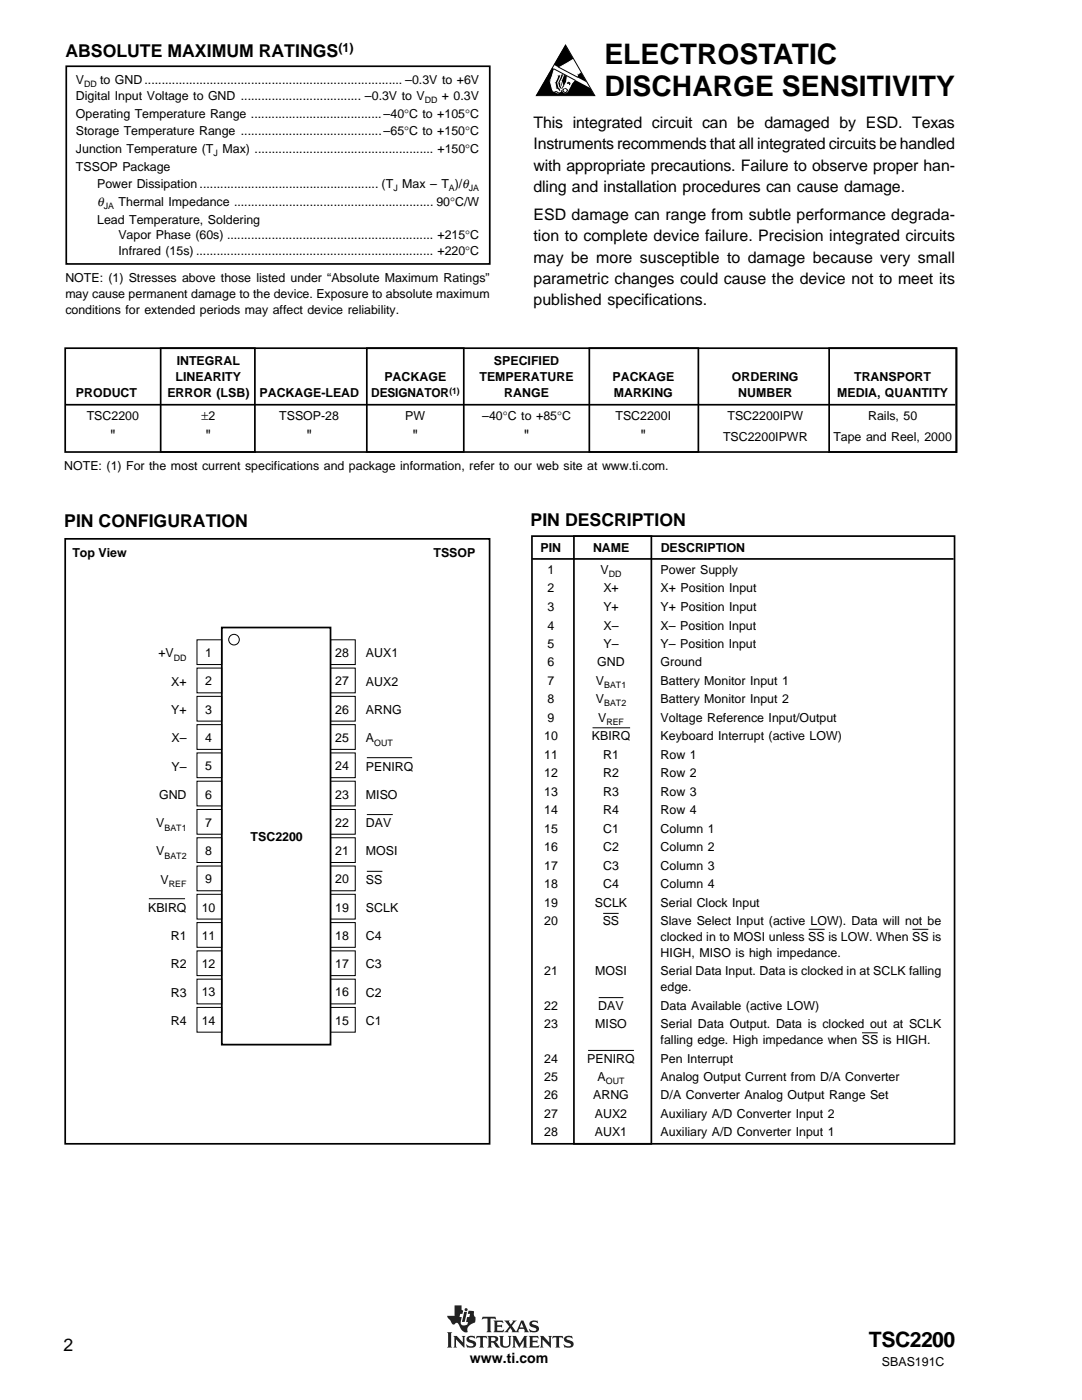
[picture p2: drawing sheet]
<svg xmlns="http://www.w3.org/2000/svg" width="216mm" height="279mm" viewBox="0 0 216 279" stroke-linecap="round" stroke-linejoin="round" font-family="sans-serif">
<defs><g id="words">
<g font-size="5.6">
<text x="120.6" y="12.9">ELECTROSTATIC</text>
<text x="120.6" y="19.2">DISCHARGE SENSITIVITY</text>
</g>
<text font-size="4.2" x="173.4" y="268.9">TSC2200</text>
<g font-size="3.5">
<text x="13" y="11.5">ABSOLUTE MAXIMUM RATINGS</text>
<text x="12.8" y="105.2">PIN CONFIGURATION</text>
<text x="105.9" y="105">PIN DESCRIPTION</text>
<text x="12.7" y="269.5">2</text>
</g>
<g font-size="3.2">
<text x="106.5" y="25.6">This integrated circuit can be damaged by ESD. Texas</text>
<text x="106.5" y="29.8">Instruments recommends that all integrated circuits be handled</text>
<text x="106.5" y="34">with appropriate precautions. Failure to observe proper han-</text>
<text x="106.5" y="38.3">dling and installation procedures can cause damage.</text>
<text x="106.5" y="43.9">ESD damage can range from subtle performance degrada-</text>
<text x="106.5" y="48.2">tion to complete device failure. Precision integrated circuits</text>
<text x="106.5" y="52.4">may be more susceptible to damage because very small</text>
<text x="106.5" y="56.6">parametric changes could cause the device not to meet its</text>
<text x="106.5" y="60.9">published specifications.</text>
<text x="22" y="88.1">&quot;</text>
<text x="41" y="88.1">&quot;</text>
<text x="61.1" y="88.1">&quot;</text>
<text x="82.3" y="88.1">&quot;</text>
<text x="104.5" y="88.1">&quot;</text>
<text x="127.8" y="88.1">&quot;</text>
</g>
<text font-size="2.8" x="93.8" y="272">www.ti.com</text>
<g font-size="2.5">
<text x="67.5" y="10.5">(1)</text>
<text x="15.2" y="16.8">V</text>
<text x="20" y="16.8">to GND ........................................................................... –0.3V to +6V</text>
<text x="15.2" y="19.9">Digital Input Voltage to GND ................................... –0.3V to V</text>
<text x="15.2" y="23.5">Operating Temperature Range ......................................–40°C to +105°C</text>
<text x="88.2" y="19.9">+ 0.3V</text>
<text x="15.2" y="27">Storage Temperature Range .........................................–65°C to +150°C</text>
<text x="15.2" y="34">TSSOP Package</text>
<text x="15.2" y="30.5">Junction Temperature (T</text>
<text x="44.4" y="30.5">Max) .................................................... +150°C</text>
<text x="19.4" y="41.1">θ</text>
<text x="19.4" y="37.6">Power Dissipation .................................................... (T</text>
<text x="23.7" y="41.1">Thermal Impedance .......................................................... 90°C/W</text>
<text x="80.3" y="37.6">Max – T )/θ</text>
<text x="19.4" y="44.6">Lead Temperature, Soldering</text>
<text x="23.6" y="47.8">Vapor Phase (60s) ............................................................ +215°C</text>
<text x="23.6" y="51">Infrared (15s) ..................................................................... +220°C</text>
<text x="13" y="56.3">NOTE: (1) Stresses above those listed under “Absolute Maximum Ratings”</text>
<text x="13" y="59.4">may cause permanent damage to the device. Exposure to absolute maximum</text>
<text x="13" y="62.6">conditions for extended periods may affect device reliability.</text>
<text x="35.1" y="76.1">LINEARITY</text>
<text x="35.3" y="72.9">INTEGRAL</text>
<text x="76.7" y="76.1">PACKAGE</text>
<text x="95.7" y="76.1">TEMPERATURE</text>
<text x="98.6" y="72.9">SPECIFIED</text>
<text x="122.2" y="76.1">PACKAGE</text>
<text x="146" y="76.1">ORDERING</text>
<text x="170.4" y="76.1">TRANSPORT</text>
<text x="15.2" y="79.3">PRODUCT</text>
<text x="17.3" y="83.9">TSC2200</text>
<text x="33.4" y="79.3">ERROR (LSB)</text>
<text x="40.2" y="83.9">±2</text>
<text x="51.8" y="79.3">PACKAGE-LEAD</text>
<text x="55.7" y="83.9">TSSOP-28</text>
<text x="74.1" y="79.3">DESIGNATOR</text>
<text x="80.9" y="83.9">PW</text>
<text x="96.2" y="83.9">–40°C to +85°C</text>
<text x="100.6" y="79.3">RANGE</text>
<text x="122.5" y="79.3">MARKING</text>
<text x="122.8" y="83.9">TSC2200I</text>
<text x="145.2" y="83.9">TSC2200IPW</text>
<text x="147.3" y="79.3">NUMBER</text>
<text x="167" y="79.3">MEDIA, QUANTITY</text>
<text x="173.2" y="83.9">Rails, 50</text>
<text x="144.3" y="88.1">TSC2200IPWR</text>
<text x="166.3" y="88.1">Tape and Reel, 2000</text>
<text x="12.8" y="93.7">NOTE: (1) For the most current specifications and package information, refer to our web site at www.ti.com.</text>
<text x="14.4" y="111.3">Top View</text>
<text x="86.5" y="111.3">TSSOP</text>
<text x="107.9" y="110.2">PIN</text>
<text x="118.3" y="110.2">NAME</text>
<text x="131.8" y="110.2">DESCRIPTION</text>
<text x="109.3" y="114.6">1</text>
<text x="109.3" y="118.2">2</text>
<text x="119.8" y="114.6">V</text>
<text x="120.4" y="118.2">X+</text>
<text x="131.8" y="114.6">Power Supply</text>
<text x="131.8" y="118.2">X+ Position Input</text>
<text x="109.3" y="121.9">3</text>
<text x="109.3" y="125.6">4</text>
<text x="120.4" y="121.9">Y+</text>
<text x="120.4" y="125.6">X–</text>
<text x="131.8" y="121.9">Y+ Position Input</text>
<text x="131.8" y="125.6">X– Position Input</text>
<text x="31.6" y="131.2">+V</text>
<text x="40.9" y="131.1">1</text>
<text x="66.9" y="131.1">28</text>
<text x="73" y="131.2">AUX1</text>
<text x="109.3" y="129.3">5</text>
<text x="120.4" y="129.3">Y–</text>
<text x="131.8" y="129.3">Y– Position Input</text>
<text x="34.1" y="136.8">X+</text>
<text x="40.9" y="136.8">2</text>
<text x="66.9" y="136.8">27</text>
<text x="73" y="136.8">AUX2</text>
<text x="109.3" y="133">6</text>
<text x="109.3" y="136.7">7</text>
<text x="118.9" y="136.7">V</text>
<text x="119.2" y="133">GND</text>
<text x="131.8" y="136.7">Battery Monitor Input 1</text>
<text x="131.8" y="133">Ground</text>
<text x="34.1" y="142.5">Y+</text>
<text x="40.9" y="142.4">3</text>
<text x="66.9" y="142.4">26</text>
<text x="73" y="142.5">ARNG</text>
<text x="109.3" y="140.4">8</text>
<text x="118.9" y="140.4">V</text>
<text x="131.8" y="140.4">Battery Monitor Input 2</text>
<text x="34.2" y="148.1">X–</text>
<text x="40.9" y="148.1">4</text>
<text x="66.9" y="148.1">25</text>
<text x="73" y="148.1">A</text>
<text x="108.6" y="147.7">10</text>
<text x="109.3" y="144.1">9</text>
<text x="118.1" y="147.7">KBIRQ</text>
<text x="119.3" y="144.1">V</text>
<text x="131.8" y="147.7">Keyboard Interrupt (active LOW)</text>
<text x="131.8" y="144.1">Voltage Reference Input/Output</text>
<text x="34.2" y="153.8">Y–</text>
<text x="40.9" y="153.7">5</text>
<text x="66.9" y="153.7">24</text>
<text x="73" y="153.8">PENIRQ</text>
<text x="108.6" y="151.4">11</text>
<text x="108.6" y="155.1">12</text>
<text x="120.3" y="151.4">R1</text>
<text x="120.3" y="155.1">R2</text>
<text x="131.8" y="151.4">Row 1</text>
<text x="131.8" y="155.1">Row 2</text>
<text x="31.7" y="159.4">GND</text>
<text x="40.9" y="159.4">6</text>
<text x="66.9" y="159.4">23</text>
<text x="73" y="159.4">MISO</text>
<text x="108.6" y="158.8">13</text>
<text x="120.3" y="158.8">R3</text>
<text x="131.8" y="158.8">Row 3</text>
<text x="31.2" y="165.1">V</text>
<text x="40.9" y="165">7</text>
<text x="50" y="167.8">TSC2200</text>
<text x="66.9" y="165">22</text>
<text x="73" y="165.1">DAV</text>
<text x="108.6" y="162.5">14</text>
<text x="108.6" y="166.2">15</text>
<text x="120.3" y="166.2">C1</text>
<text x="120.3" y="162.5">R4</text>
<text x="131.8" y="166.2">Column 1</text>
<text x="131.8" y="162.5">Row 4</text>
<text x="31.2" y="170.7">V</text>
<text x="40.9" y="170.7">8</text>
<text x="66.9" y="170.7">21</text>
<text x="73" y="170.7">MOSI</text>
<text x="108.6" y="169.8">16</text>
<text x="108.6" y="173.6">17</text>
<text x="120.3" y="169.8">C2</text>
<text x="120.3" y="173.6">C3</text>
<text x="131.8" y="169.8">Column 2</text>
<text x="131.8" y="173.6">Column 3</text>
<text x="32.1" y="176.3">V</text>
<text x="40.9" y="176.3">9</text>
<text x="66.9" y="176.3">20</text>
<text x="73" y="176.3">SS</text>
<text x="108.6" y="177.2">18</text>
<text x="120.3" y="177.2">C4</text>
<text x="131.8" y="177.2">Column 4</text>
<text x="29.5" y="182">KBIRQ</text>
<text x="40.2" y="181.9">10</text>
<text x="66.9" y="181.9">19</text>
<text x="73" y="182">SCLK</text>
<text x="108.6" y="180.9">19</text>
<text x="108.6" y="184.6">20</text>
<text x="118.7" y="180.9">SCLK</text>
<text x="120.3" y="184.6">SS</text>
<text x="131.8" y="184.6">Slave Select Input (active LOW). Data will not be</text>
<text x="131.8" y="180.9">Serial Clock Input</text>
<text x="34.1" y="187.6">R1</text>
<text x="40.2" y="187.6">11</text>
<text x="66.9" y="187.6">18</text>
<text x="73" y="187.6">C4</text>
<text x="131.8" y="187.8">clocked in to MOSI unless SS is LOW. When SS is</text>
<text x="131.8" y="191">HIGH, MISO is high impedance.</text>
<text x="34.1" y="193.3">R2</text>
<text x="40.2" y="193.2">12</text>
<text x="66.9" y="193.2">17</text>
<text x="73" y="193.3">C3</text>
<text x="108.6" y="194.6">21</text>
<text x="118.8" y="194.6">MOSI</text>
<text x="131.8" y="194.6">Serial Data Input. Data is clocked in at SCLK falling</text>
<text x="131.8" y="197.8">edge.</text>
<text x="34.1" y="198.9">R3</text>
<text x="40.2" y="198.9">13</text>
<text x="66.9" y="198.9">16</text>
<text x="73" y="198.9">C2</text>
<text x="108.6" y="201.5">22</text>
<text x="119.4" y="201.5">DAV</text>
<text x="131.8" y="201.5">Data Available (active LOW)</text>
<text x="34.1" y="204.6">R4</text>
<text x="40.2" y="204.5">14</text>
<text x="66.9" y="204.5">15</text>
<text x="73" y="204.6">C1</text>
<text x="108.6" y="205.2">23</text>
<text x="118.8" y="205.2">MISO</text>
<text x="131.8" y="205.2">Serial Data Output. Data is clocked out at SCLK</text>
<text x="131.8" y="208.4">falling edge. High impedance when SS is HIGH.</text>
<text x="108.6" y="212">24</text>
<text x="108.6" y="215.7">25</text>
<text x="117.2" y="212">PENIRQ</text>
<text x="119.3" y="215.7">A</text>
<text x="131.8" y="212">Pen Interrupt</text>
<text x="131.8" y="215.7">Analog Output Current from D/A Converter</text>
<text x="108.6" y="219.4">26</text>
<text x="118.4" y="219.4">ARNG</text>
<text x="131.8" y="219.4">D/A Converter Analog Output Range Set</text>
<text x="108.6" y="223.1">27</text>
<text x="108.6" y="226.8">28</text>
<text x="118.7" y="223.1">AUX2</text>
<text x="118.7" y="226.8">AUX1</text>
<text x="131.8" y="223.1">Auxiliary A/D Converter Input 2</text>
<text x="131.8" y="226.8">Auxiliary A/D Converter Input 1</text>
<text x="176" y="272.7">SBAS191C</text>
</g>
<g font-size="1.8">
<text x="16.8" y="17.4">DD</text>
<text x="84.8" y="20.5">DD</text>
<text x="42.6" y="31.1">J</text>
<text x="20.7" y="41.7">JA</text>
<text x="78.5" y="38.1">J</text>
<text x="89.6" y="38.1">A</text>
<text x="93.6" y="38.1">JA</text>
<text x="89.7" y="78.6">(1)</text>
<text x="121.5" y="115.1">DD</text>
<text x="34.7" y="131.9">DD</text>
<text x="120.6" y="137.3">BAT1</text>
<text x="120.6" y="141">BAT2</text>
<text x="74.7" y="148.8">OUT</text>
<text x="121" y="144.7">REF</text>
<text x="32.8" y="165.8">BAT1</text>
<text x="32.8" y="171.4">BAT2</text>
<text x="33.7" y="177.1">REF</text>
<text x="120.9" y="216.3">OUT</text>
</g>
</g></defs>
<g fill="#231f20">
<path d="M90.7 260.5h1.4v.9l.3 .1-.1 .7h-.5l-.1 .6h.4l-.2 1a.56 .56 0 0 0 .5 .7l.8-.1 .2-.6h-.4l.2-1h.4l.2-.6h-.5l.2-.6 1.1 .1-.1 .7 .4 .4v.7a.5 .5 0 0 1-.6 .6l-1 .8v.7a.2 .2 0 0 1 0 .2 .2 .2 0 0 1-.2 .1 2 2 0 0 1-1.6-1.6 .44 .44 0 0 0-.4-.3 .44 .44 0 0 0-.4 .3h-.3l-.2-.1-.9-1.3-.1-.3h1.5z" fill-rule="evenodd"/>
<path d="M92.6 261.8h.6l-.5 2h-.5z" fill-rule="evenodd"/>
<path d="M105.8 263.8l.4-.2 1-.1 .2 .6-.6-.3-.6 .1a.34 .34 0 0 0 0 .4 .34 .34 0 0 0 .4 .1 .77 .77 0 0 1 .9 .4 .77 .77 0 0 1-.2 .9l-.5 .2h-1l-.3-.7 .6 .4h.5a.36 .36 0 0 0 .4-.4 .36 .36 0 0 0-.5-.2 .75 .75 0 0 1-.7-.4 .75 .75 0 0 1 0-.8z" fill-rule="evenodd"/>
<path d="M98.5 263.5h1.8l.1 .6-.4-.3-.8 .1v.6h.8l.2-.2v.7l-.3-.2h-.7v.7l1 .1 .3-.3-.1 .6h-1.9l.2-.4v-1.6z" fill-rule="evenodd"/>
<path d="M96.3 262.8h2.5l.2 .6-.5-.3-.6 .1v2.4l.2 .3h-1l.2-.3v-2.4l-.7-.1-.4 .3z" fill-rule="evenodd"/>
<path d="M100.6 263.5h1.1l-.1 .3 .3 .5 .5-.6-.2-.2h.9l-1 1.1 .9 1.1 1-2.2h.4l.9 2.1 .3 .3h-1l.1-.2-.1-.5h-1l-.2 .5 .2 .2h-1.5l.1-.3-.4-.6-.4 .7 .1 .2h-.9l1-1.2z" fill-rule="evenodd"/>
<circle cx="93" cy="261.4" r=".31"/>
</g>
<path d="M104.1 264l.4 .9h-.8z" fill="#fff"/>
<g fill="#231f20">
<path d="M89.2 265.9h1l-.2 .2v2.6l.2 .2h-1l.2-.2v-2.6z" fill-rule="evenodd"/>
<path d="M90.5 266.6h.6l1.3 1.3-.1-1-.2-.3h.8l-.2 .3v2.1l-1.7-1.7v1.4l.2 .2h-.7l.2-.2v-1.8z" fill-rule="evenodd"/>
<path d="M99.6 266.6h.9l-.2 .3v1.4l.2 .3 .3 .1 .5-.1 .3-.3v-1.4l-.2-.3h.7l-.2 .3v1.3a1.05 1.05 0 0 1-1.1 .8 1.05 1.05 0 0 1-1-.8v-1.3z" fill-rule="evenodd"/>
<path d="M95.1 266.6h2l.1 .6-.4-.3-.4 .1v1.7l.2 .2h-1l.2-.3v-1.6l-.5-.1-.3 .3z" fill-rule="evenodd"/>
<path d="M93.3 266.8l.4-.2h1l.1 .5-.8-.2a.28 .28 0 0 0-.4 .1 .28 .28 0 0 0 .3 .4 .94 .94 0 0 1 1.1 1.1l-.6 .4-1.2 .1-.2-.7 .8 .4 .6-.1a.65 .65 0 0 0-.8-.7 .63 .63 0 0 1-.5-.4 .63 .63 0 0 1 .2-.7z" fill-rule="evenodd"/>
<path d="M102.2 266.6h.8l.7 1.5 .9-1.5h.6l-.2 .3v1.8l.3 .2h-1l.2-.2v-1.2l-.9 1.5-.9-1.6v1.2l.2 .3h-.7l.2-.3v-1.6z" fill-rule="evenodd"/>
<path d="M107.7 266.6h.7l1.2 1.3v-1l-.2-.3h.7l-.2 .3v2.1l-1.6-1.7v1.4l.2 .2h-.8l.2-.2v-1.8z" fill-rule="evenodd"/>
<path d="M105.5 266.6h1.8l.2 .6-.5-.3-.7 .1v.6h.7l.2-.2v.6l-.2-.1h-.7v.7l.9 .1 .4-.3-.1 .5h-2l.2-.2v-1.8z" fill-rule="evenodd"/>
<path d="M110.3 266.6h2l.1 .6-.3-.3-.5 .1v1.7l.2 .2h-1l.2-.2v-1.7l-.4-.1-.5 .3z" fill-rule="evenodd"/>
<path d="M112.7 266.8a1.44 1.44 0 0 1 1.3-.1l.1-.1 .2 .5-.4-.2a.51 .51 0 0 0-.8 .3l.1 .1a1.26 1.26 0 0 1 1.3 .9l-.3 .6-.6 .2h-.9l-.3-.7 .8 .4 .7-.1a.38 .38 0 0 0-.1-.5 .38 .38 0 0 0-.4-.1 .72 .72 0 0 1-.8-.3 .72 .72 0 0 1 .1-.9z" fill-rule="evenodd"/>
<path d="M97.3 266.6h1.3a.62 .62 0 0 1 .8 .5 .62 .62 0 0 1-.6 .7l1 1-.2 .2a1.03 1.03 0 0 1-1.1-.9l-.5-.2v.8l.2 .2h-.9l.2-.3v-1.6z" fill-rule="evenodd"/>
</g>
<path d="M98 266.9h.4a.39 .39 0 0 1 .5 .3 .39 .39 0 0 1-.4 .4h-.5z" fill-rule="evenodd" fill="#fff"/>
<path d="M13.2 13.2h84.5v39.5h-84.5zM13 69.5h177.8v20.7h-177.8zM32.1 69.5h18.8v20.7h-18.8zM73.2 69.5h19.3v20.7h-19.3zM117.6 69.5h21.8v20.7h-21.8zM165.4 69.5h25.5v20.7h-25.5zM13 80.8h177.6M13 107.5h84.7v120.8h-84.7zM106.1 107h84.4v121.3h-84.4zM106.2 111.5h84.1M114.5 107h15.5v121.3h-15.5z" fill="none" stroke="#000" stroke-width=".34"/>
<g fill="none" stroke="#000" stroke-width=".2">
<path d="M110.5 13.7l4.3 2.3M110.6 18.4l.4-.1 .5 .3M111.3 13.3l4 2.1M112.9 9l5.8 10.1h-11.7zM113.2 16.7l.3-.1 .1 .3M113.3 16.5h.3l.1 .2M39.3 127.7h4.9v4.9h-4.9zM39.3 133.3h4.9v5h-4.9zM39.3 139h4.9v4.9h-4.9zM66 127.7h4.9v4.9h-4.9zM66 133.3h4.9v5h-4.9zM66 139h4.9v4.9h-4.9z"/>
<path d="M39.3 144.6h4.9v5h-4.9zM39.3 150.3h4.9v4.9h-4.9zM39.3 155.9h4.9v4.9h-4.9zM66 144.6h4.9v5h-4.9zM66 150.3h4.9v4.9h-4.9zM66 155.9h4.9v4.9h-4.9zM73.2 151.2h9M118.2 145.2h7.5M29.7 179.4h7.2M39.3 161.5h4.9v5h-4.9zM39.3 167.2h4.9v4.9h-4.9zM39.3 172.8h4.9v5h-4.9z"/>
<path d="M39.3 178.5h4.9v4.9h-4.9zM66 161.5h4.9v5h-4.9zM66 167.2h4.9v4.9h-4.9zM66 172.8h4.9v5h-4.9zM66 178.5h4.9v4.9h-4.9zM73.2 173.9h3.1M73.2 162.6h5.2M39.3 184.1h4.9v5h-4.9zM39.3 189.8h4.9v4.9h-4.9zM39.3 195.4h4.9v4.9h-4.9zM66 184.1h4.9v5h-4.9zM66 189.8h4.9v4.9h-4.9z"/>
<path d="M66 195.4h4.9v4.9h-4.9zM119.5 199.1h4.9M120.4 182.3h3M161.4 185.5h3.1M182.1 185.5h3.2M39.3 201.1h4.9v4.9h-4.9zM66 201.1h4.9v4.9h-4.9zM117.3 209.6h9.2M172 206.1h3.1"/>
<circle cx="112.8" cy="18.1" r=".43"/>
<circle cx="46.7" cy="127.7" r="1.06"/>
</g>
<path d="M110.7 16.5h.2zM110.9 17.6h.3zM111.2 15.1h.3zM112.8 9l5.8 10.1h-11.6zM115.2 14.7l.2 .4z" fill="#000"/>
<path d="M107.4 11.6l12.5 6.7" fill="none" stroke="#fff" stroke-width=".67" stroke-linecap="butt"/>
<g fill="#fff" stroke="#fff" stroke-width=".2">
<path d="M110.7 13.8a12.2 12.2 0 0 0 3.8-2l1.7 2.3-.9 .7-.5 .9-.8 1v-.2l-.5 1.3a.86 .86 0 0 1-.8 .7l-.3-.2-.1-.4a6.6 6.6 0 0 0 1-3.1l-.4 .1-.7-.2-.9 .3-.1 .4a2.38 2.38 0 0 0-.2 2.3 .57 .57 0 0 1 .5 .7l-.1 .2-1-.5-.3-.8a2.17 2.17 0 0 1 .1-2.2z"/>
<path d="M112.6 17.5h.1z"/>
</g>
<path d="M111.9 14.9l-.1 .5a1.76 1.76 0 0 0 0 2.3l.1 .4-.2 .2-.2-.1M111.9 16.1l.4 1-.3 .1M112.4 14.9l-.6 1.5 .3 1.2v.2l-.3 .1" fill="none" stroke="#fff" stroke-width=".2"/>
<path d="M109.8 15.9l-.1 .4" fill="none" stroke="#231f20" stroke-width=".2"/>
<path d="M44.3 125.2h21.7v83.3h-21.7z" fill="none" stroke="#000" stroke-width=".35"/>
<use href="#words"/>
</svg>
